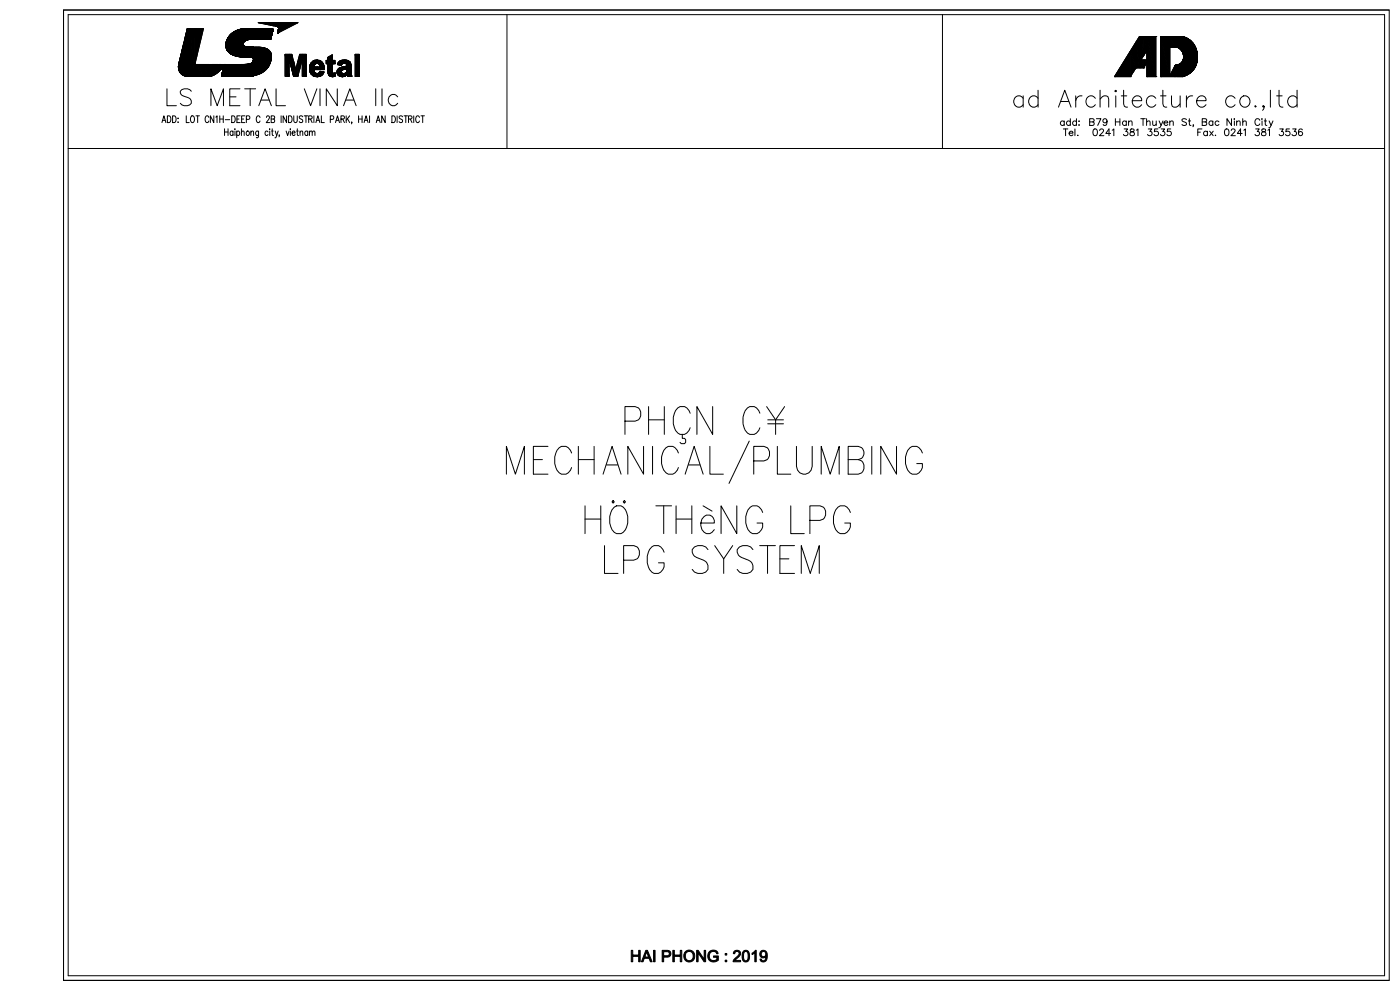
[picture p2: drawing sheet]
<svg xmlns="http://www.w3.org/2000/svg" width="420mm" height="297mm" viewBox="0 0 420 297" stroke-linecap="round" stroke-linejoin="round" font-family="sans-serif">
<g fill="none" stroke="#000" stroke-width=".3">
<path d="M19 3h397.6v290.8h-397.6zM20.4 4.4h394.8v288h-394.8zM56.2 8.7l4.8-.1-2.6 10.7h15l1.3-.1 .7-.3 .6-.8-.3-.8-3.8-.3-1.8-.4-1.5-.9-.8-1.4 .1-1.9 1.1-1.9 1.7-1.3 2.3-.6 8.8 .1v.5l-.6 2.6-6.7 .1-1.2 .5-.4 .7 .2 .6 .8 .3 4.3 .2 1.8 .5 1.1 1 .2 1.6a6.4 6.4 0 0 1-6.9 5.6h-7.7l-.2-.5 .7-3-1.8 2.2-2.2 1.2-7 .1-1.6-.6-.9-1.1-.2-1.6zM77.4 6.8h11.9l-6.1 3.1 .4-1.5-.3-.4zM86.7 17.7v5.2h-1.2v-6.6h2l1.2 4.5 1.2-4.5h2v6.6h-1.3v-5.2l-1.3 5.2h-1.3l-1.3-5.2 1.3 5.2M93.4 18.7a2.28 2.28 0 0 1 2.8-.4 2.28 2.28 0 0 1 1.1 2.6h-3.2l.1 .6 .7 .5 .7-.1 .3-.5 1.3 .2a2.34 2.34 0 0 1-3 1.2 2.34 2.34 0 0 1-1.3-3zM94.4 19.3l.8-.3 .5 .2 .3 .9h-1.9zM98.4 17.2l1.2-.8v1.7h.9v1h-.9v1.9l.2 .9 .7-.1 .1 1a1.44 1.44 0 0 1-1.7 0 1.44 1.44 0 0 1-.5-1.6v-2.1h-.6v-1h.6zM101.8 18.3l1.2-.3a1.71 1.71 0 0 1 2.2 1.8l.1 2.2 .2 .9h-1.2l-.2-.5a1.63 1.63 0 0 1-2.1 .5 1.63 1.63 0 0 1-.8-2l.6-.5 2.2-.8a.94 .94 0 0 0-1.4-.5l-.3 .5-1.1-.2zM106.5 16.3h1.3v6.6h-1.3zM152 4.4v40.1M282.6 4.4v40.1"/>
<path d="M341.7 11h.1M341.7 11h4.9M341.7 11l-7.5 12M342.1 18h.1M342.1 18h1.8M343.8 15.3h.1M343.8 15.3l-1.7 2.7M343.8 18.9l-.8 1.4M343.9 18.9h.1M343.9 18h.1M343.9 15.3h.1M343.9 15.3v2.7"/>
<path d="M343.9 18.9v4.1M346.6 11h.1M346.6 11v12M348 11h.1M348 11h6.7M348 11v12M350.8 14.2h.1M350.8 14.2v8.5M350.8 14.2h2.3M352.3 19.7h.1M352.3 19.7l-1.5 3M353.1 14.2h.1"/>
<path d="M353.1 14.2a2.71 2.71 0 0 1 1.9 2.8 2.71 2.71 0 0 1-2.3 2.4l-.4 .3M354.7 11a6.3 6.3 0 0 1 4.4 6 6.3 6.3 0 0 1-4.5 6M354.7 11h.1M416.6 3h-397.6v290.8M48.6 36.7l.5-2 .6 2M48.8 36.1h.7M50.1 26.6v5.1h2.8M50.2 34.7a1.01 1.01 0 0 1 1.1 1 1.01 1.01 0 0 1-1.1 1zM51.8 34.7a1.09 1.09 0 0 1 1 .7 1.09 1.09 0 0 1-.3 1.2l-.7 .1zM53.4 35.4v.2zM53.4 36.5v.2zM55.8 34.7v2h.9"/>
<path d="M57.4 27.3a2.14 2.14 0 0 0-3.3 0 1.29 1.29 0 0 0 .9 1.5l1.4 .5a1.24 1.24 0 0 1 .9 .9 1.24 1.24 0 0 1-.4 1.2 2.23 2.23 0 0 1-2.8-.4M57.4 34.8l.2-.1a1.05 1.05 0 0 1 .7 1 1.05 1.05 0 0 1-.7 1 1.38 1.38 0 0 1-.2-1.9zM58.8 34.7h1M59.3 34.7v2M62.6 35.2a.58 .58 0 0 0-.7-.5 .58 .58 0 0 0-.4 .8v.5a.58 .58 0 0 0 .4 .7 .58 .58 0 0 0 .7-.4M63.2 31.7v-5.1l1.9 5.1 1.9-5.1v5.1M64.1 34.7v2l-1-2v2M64.7 35.1l.4-.4v2M65.9 34.7v2M65.9 35.7h1M66.9 34.7v2M67.3 39.6h1.1"/>
<path d="M67.3 38.6v2M67.5 35.9h1.4M68.4 38.6v2M68.9 29h1.9M69.5 34.7a1.09 1.09 0 0 1 1.1 .7 1.09 1.09 0 0 1-.4 1.2l-.7 .1zM69.9 39.6l-.2-.2a.6 .6 0 0 0-.7 .5 .6 .6 0 0 0 .7 .6l.2-.2M69.9 39.3v1.3M70.5 38.6v.2zM70.5 39.3v1.3M71 39.6l.1-.2a.6 .6 0 0 1 .8 .5 .6 .6 0 0 1-.8 .6l-.1-.2M71 39.3v2M71 35.7h.6"/>
<path d="M72 26.6h-3.1v5.1h3.1M72 34.7h-1v2h1M72.4 39.7l.4-.4 .3 .1 .1 1.2M72.4 38.6v2M72.5 35.7h.6M73.4 26.6h3.3M73.4 34.7h-.9v2h.9M73.9 35.8l.9-.1v-.9l-.9-.1v2M75 26.6v5.1M75.2 39.7l.4-.4 .4 .1v1.2M75.2 39.3v1.3M77.5 39.3v1.8l-.3 .2-.3-.1"/>
<path d="M77.5 39.6l-.1-.2a.6 .6 0 0 0-.8 .5 .6 .6 0 0 0 .8 .6l.1-.2M77.6 31.7l1.9-5.1 1.9 5.1M78 35.2a.58 .58 0 0 0-.8-.5 .58 .58 0 0 0-.4 .8v.5a.58 .58 0 0 0 .4 .7 .58 .58 0 0 0 .8-.4M78.3 30h2.4M79.9 35.2l.3-.5 .4 .1 .2 .3-.2 .7-.8 .9h1.1M80.4 39.6l-.2-.2a.6 .6 0 0 0-.7 .5 .6 .6 0 0 0 .7 .6l.2-.2M80.9 38.6v.2zM80.9 39.3v1.3M81.3 35.7l1 .2 .1 .5-.4 .3h-.7v-2l1 .2v.6l-.3 .2M81.4 39.3h.5M81.6 38.6v1.6l.4 .4M82.5 39.3l.5 1.3"/>
<path d="M82.8 26.6v5.1h2.8M83.4 39.3l-.7 1.9-.3 .1M84.3 34.7v2M85.8 39.3l.4 1.3 .5-1.3M85.9 34.7v2l-1-2v2M86.5 34.7a1.09 1.09 0 0 1 1.1 .7 1.09 1.09 0 0 1-.3 1.2l-.8 .1zM87.1 38.6v.2zM87.1 39.3v1.3M87.6 39.8h.9l-.2-.4a.6 .6 0 0 0-.7 .5 .6 .6 0 0 0 .7 .6l.2-.2M88.1 34.7v1.5l.4 .5 .6-.3v-1.7M88.9 39.3h.6M89.2 38.6v1.6l.3 .4"/>
<path d="M90 39.7l.3-.4 .4 .1 .1 1.2M90 39.3v1.3M90.8 35l-.4-.3-.7 .3 .2 .5 .7 .4a.55 .55 0 0 1-.1 .8 .55 .55 0 0 1-.8-.3M91.2 34.7h1.1M91.3 26.6l1.8 5.1 1.9-5.1M91.7 34.7v2M92.3 39.6l-.2-.2a.6 .6 0 0 0-.7 .5 .6 .6 0 0 0 .7 .6l.2-.2M92.3 39.3v1.3M92.6 35.7l.9-.1v-.8l-.9-.1v2M92.8 39.7l.4-.4 .3 .1 .1 1.2M92.8 39.3v1.3M93.1 35.7l.5 1"/>
<path d="M93.6 39.7l.4-.4 .4 .1v1.2M94.1 34.7v2M94.7 36.7l.6-2 .6 2M94.9 36.1h.8M96 26.6v5.1M96.4 34.7v2h.9M99 35.8l.9-.1v-.9l-.9-.1v2M100.6 36.7l.6-2 .6 2M100.8 36.1h.8M101.1 26.6v5.1l-3.3-5.1v5.1M102.2 35.7l.9-.1v-.8l-.9-.1v2M102.5 21l1.5-.4v.9l-.4 .4-.6 .2-.5-.2-.2-.4z"/>
<path d="M102.8 35.7l.5 1M103 31.7l1.9-5.1 1.9 5.1M103.7 30h2.4M103.8 34.7v2M104.2 35.6l.6 1.1M104.8 34.7l-1 1.4M105.3 22.2l.2 .7h-1.2l-.2-.5M105.5 36.6l-.1 .5M107.5 35.7h1.1M107.5 34.7v2M108.6 34.7v2M109.2 36.7l.6-2 .6 2"/>
<path d="M109.4 36.1h.7M110.8 34.7v2M112.7 26.6v5.1M112.8 36.7l.6-2 .6 2M113 36.1h.8M114.6 26.6v5.1M115.5 34.7v2l-1-2v2M117.5 34.7a1.01 1.01 0 0 1 1.1 1 1.01 1.01 0 0 1-1.1 1zM119.1 34.7v2M119.3 29a1.66 1.66 0 0 0-2.9 .5 1.66 1.66 0 0 0 1.9 2.2l1-.7M120.7 35l-.4-.3-.6 .3 .1 .5 .8 .4a.54 .54 0 0 1-.1 .8 .54 .54 0 0 1-.8-.3M121.2 34.7h1"/>
<path d="M121.7 34.7v2M122.5 35.7l.9-.1v-.8l-.9-.1v2M123 35.7l.5 1M124.1 34.7v2M125.8 35.2a.58 .58 0 0 0-.7-.5 .58 .58 0 0 0-.4 .8v.5a.58 .58 0 0 0 .4 .7 .58 .58 0 0 0 .7-.4M126.2 34.7h1.1M126.7 34.7v2M306.8 29.5a1.66 1.66 0 0 0-2.8 .4 1.66 1.66 0 0 0 1.9 2.2l.9-.7M306.8 28.7v3.4M311.3 29.5a1.66 1.66 0 0 0-2.9 .4 1.66 1.66 0 0 0 1.9 2.2l1-.7M311.3 27v5.1M317.4 32.1l1.9-5.1 1.9 5.1"/>
<path d="M318.1 30.4h2.4M318.9 38.6h1.3M319.1 36.5a.65 .65 0 0 0-.9-.1 .65 .65 0 0 0 0 1 .65 .65 0 0 0 .9-.1M319.1 36.2v1.4M319.5 38.6v2.1M320.6 39.9h1.1a.65 .65 0 0 0-.7-.5 .65 .65 0 0 0-.5 .6 .65 .65 0 0 0 .6 .7l.6-.3M321 36.5a.65 .65 0 0 0-1-.1 .65 .65 0 0 0 0 1 .65 .65 0 0 0 1-.1M321 35.6v2M322.3 38.6v2.1M322.6 28.7v3.4M322.8 36.5a.65 .65 0 0 0-1-.1 .65 .65 0 0 0 0 1 .65 .65 0 0 0 1-.1M322.8 35.6v2"/>
<path d="M323.5 37.5h.2zM323.6 36.2v.2zM324.5 28.7a1.6 1.6 0 0 0-1.9 1.5M326.7 36.5l1.3 .2 .1 .5-.5 .4h-.9v-2l1.3 .2 .1 .3-.5 .4M328 38.7a.65 .65 0 0 1 1 .3l.1 .5a.87 .87 0 0 1-.8 1.2 1.29 1.29 0 0 1-.3-2zM328.5 29.5a1.66 1.66 0 0 0-2.9 .4 1.66 1.66 0 0 0 1.9 2.2l1-.7M328.8 35.6h1.3l-.9 2M329.8 39.1l.3-.5h.4l.4 .4-.3 .7-.9 1h1.3M329.9 29.7l1.1-1 1.2 .3 .3 .7v2.4M329.9 27v5.1M332 36.2a.63 .63 0 0 1-.9 .6 .63 .63 0 0 1-.3-1 .63 .63 0 0 1 1.1 .1l.1 .3a.96 .96 0 0 1-.8 1.4l-.4-.3M333 40h-1.4l.9-1.4v2.1"/>
<path d="M333.5 39l.5-.4v2.1M334.2 23h.1M334.2 23h4.7M334.5 35.6v2M334.5 36.5h1.3M334.6 27l.2 .3-.2 .2-.3-.2zM334.6 28.7v3.4M335.8 35.6v2M336.2 28.7h1.7M336.9 27v4.1l.3 .8 .9 .2M337.1 38.6h1l-.5 .8a.67 .67 0 0 1 .5 1.1 .67 .67 0 0 1-1.2-.2M337.7 36.5a.65 .65 0 0 0-.9-.1 .65 .65 0 0 0 0 1 .65 .65 0 0 0 .9-.1"/>
<path d="M337.7 36.2v1.4M338.4 36.6l.5-.4 .5 .1 .1 1.3M338.4 36.2v1.4M338.9 23h.1M339 38.7v.6l.9 .3 .3 .4a.68 .68 0 0 1-.7 .7 .68 .68 0 0 1-.7-.7l.3-.4 1-.5-.1-.4zM339.5 30.2h2.8a1.42 1.42 0 0 0-1.4-1.6 1.42 1.42 0 0 0-1.4 1.6 1.56 1.56 0 0 0 .9 1.8 1.56 1.56 0 0 0 1.9-.6M340.6 20.3h.1M340.6 20.3h2.4M340.6 20.3l-1.7 2.7M340.7 39l.5-.4v2.1M342.1 35.6h1.3M342.8 35.6v2"/>
<path d="M343 20.3h.1M343.8 36.6l.5-.4 .5 .1 .1 1.3M343.8 35.6v2M343.9 23h.1M343.9 23h2.7M344.3 38.6h1.1l-.6 .8a.67 .67 0 0 1 .5 1.1 .67 .67 0 0 1-1.2-.2M345.6 36.2l.1 1.3 .5 .1 .5-.4M346.6 23h.1M346.6 29.5a1.66 1.66 0 0 0-2.9 .4 1.66 1.66 0 0 0 1.9 2.2l1-.7M346.7 36.2v1.4M347.2 38.6h-1l-.1 .9a.72 .72 0 0 1 1.1 0 .72 .72 0 0 1-.1 1.1 .72 .72 0 0 1-1-.3M347.6 36.2l.6 1.4"/>
<path d="M348 28.7h1.6M348 23h.1M348 23h6.6M348.2 38.6h1l-.5 .8a.67 .67 0 0 1 .5 1.1 .67 .67 0 0 1-1.2-.2M348.7 27v4.1l.2 .8 1 .2M348.7 36.2l-.8 2-.4 .1M349 36.8h1.2a.65 .65 0 0 0-.7-.5 .65 .65 0 0 0-.6 .7 .65 .65 0 0 0 .6 .6l.7-.3M350.8 36.6l.4-.4 .5 .1 .1 1.3M350.8 22.7h.1M350.8 36.2v1.4M351.1 38.6h-1l-.1 .9a.71 .71 0 0 1 1.1 0 .71 .71 0 0 1-.1 1.1 .71 .71 0 0 1-1.1-.3M351.3 28.7v2.4l.2 .8 1.2 .2 1.2-1"/>
<path d="M353.9 28.7v3.4M354.6 23h.1M355.8 28.7v3.4M355.8 35.9l-.5-.3-.9 .3 .2 .4 1.1 .5 .1 .5-.5 .3-.9-.3M356.4 36.2h.6M356.6 35.6v1.6l.1 .3 .4 .1M357.6 28.7a1.59 1.59 0 0 0-1.8 1.5M357.9 37.5h-.2h.2l-.2 .5M358.8 30.2h2.8a1.42 1.42 0 0 0-1.4-1.6 1.42 1.42 0 0 0-1.4 1.6 1.56 1.56 0 0 0 .9 1.8 1.56 1.56 0 0 0 1.9-.6M359.2 39.6h.7M360.4 38.6h-1.2v2.1M360.5 36.5l1.3 .2v.5l-.4 .4h-.9v-2l1.3 .2v.3l-.4 .4"/>
<path d="M362.1 39.6a.65 .65 0 0 0-1-.1 .65 .65 0 0 0 0 1 .65 .65 0 0 0 1-.1M362.1 39.3v1.4M362.7 39.3l1.1 1.4M363.7 36.5a.65 .65 0 0 0-1-.1 .65 .65 0 0 0 0 1 .65 .65 0 0 0 1-.1M363.7 36.2v1.4M363.8 39.3l-1.1 1.4M365.5 36.5a.65 .65 0 0 0-.9-.1 .65 .65 0 0 0 0 1 .65 .65 0 0 0 .9-.1M367.5 38.7a.66 .66 0 0 1 .9 .3l.1 .5a.87 .87 0 0 1-.8 1.2 1.29 1.29 0 0 1-.2-2zM369.2 39.1l.4-.5h.4l.4 .4-.3 .7-1 1h1.4M369.3 35.6v2l-1.4-2v2M370 35.7h.2zM370.1 36.2v1.4"/>
<path d="M370.3 29.5a1.66 1.66 0 0 0-2.8 .4 1.66 1.66 0 0 0 1.9 2.2l.9-.7M370.8 36.6l.5-.4 .5 .1 .1 1.3M370.8 36.2v1.4M372.5 40h-1.5l1-1.4v2.1M372.6 36.6l.5-.4 .5 .1 .1 1.3M372.6 35.6v2M373 39l.4-.4v2.1M376.5 31.6l-.3 .3 .3 .2 .2-.2M376.5 38.6h1.1l-.6 .8a.67 .67 0 0 1 .5 1.1 .67 .67 0 0 1-1.2-.2M377.8 36.1a.74 .74 0 0 0-.9-.5 .74 .74 0 0 0-.6 .7v.5a.74 .74 0 0 0 .6 .8 .74 .74 0 0 0 .9-.5M378.3 35.7h.2zM378.4 36.2v1.4"/>
<path d="M378.5 38.7v.6l.8 .3 .3 .4a.68 .68 0 0 1-.7 .7 .68 .68 0 0 1-.6-.7l.3-.4 .9-.5-.1-.4zM379.1 31.9l-.3 .2-.2-.2 .2-.3a.94 .94 0 0 1-.2 1.5M379.1 36.2h.7M379.4 35.6v1.6l.1 .3 .4 .1M380.2 39l.5-.4v2.1M380.6 36.2l.5 1.4M380.9 27v5.1M381.7 36.2l-.9 2-.3 .1M382.8 28.7h1.7M383.5 27v4.1l.3 .8 .9 .2M383.8 38.6h1l-.6 .8a.67 .67 0 0 1 .5 1.1 .67 .67 0 0 1-1.1-.2M386.7 38.6h-1l-.1 .9a.72 .72 0 0 1 1.1 0 .72 .72 0 0 1-.2 1.1 .72 .72 0 0 1-1-.3"/>
<path d="M387.6 38.6h1.1l-.6 .8a.67 .67 0 0 1 .5 1.1 .67 .67 0 0 1-1.2-.2M388.9 29.5a1.66 1.66 0 0 0-2.8 .4 1.66 1.66 0 0 0 1.9 2.2l.9-.7M388.9 27v5.1M390.5 38.9l-.1-.2a.65 .65 0 0 0-1 .3v1.4a.63 .63 0 0 0 1.1 0 .63 .63 0 0 0-.3-.9 .63 .63 0 0 0-.8 .5M20.4 44.5h394.8M83.8 40.5l-.2 .5M323.2 40.5l.1 .1M364.5 40.5l.1 .1M159.9 137.7h2.7M164.3 133.8h-4.4v8.3h4.4M171.4 135.8a2.38 2.38 0 0 0-2.4-2.1 2.38 2.38 0 0 0-2.3 2.1 5.1 5.1 0 0 0 1.7 6.3 2.5 2.5 0 0 0 3-2M173.4 137.7h4.7"/>
<path d="M173.4 133.8v8.3M178.1 133.8v8.3M181.9 139.3h3.3M187.4 126.2h3a2.23 2.23 0 0 0 1.8-2.2 2.23 2.23 0 0 0-1.8-2.2h-3v8.4M193 133.8v8.3l-4.7-8.3v8.3M194.5 121.8v8.4M194.5 125.8h4.7M195.7 133.8v8.3M199.2 121.8v8.4M203.4 135.8a2.38 2.38 0 0 0-2.3-2.1 2.38 2.38 0 0 0-2.4 2.1 5.1 5.1 0 0 0 1.7 6.3 2.5 2.5 0 0 0 3-2M204.6 130.2v1.2h.7l.3 .4v.8l-.3 .4h-1l-.4-.4M206.5 139.3h3.3"/>
<path d="M207 123.8a2.38 2.38 0 0 0-2.4-2 2.38 2.38 0 0 0-2.4 2 5.1 5.1 0 0 0 1.7 6.4 2.5 2.5 0 0 0 3.1-2M212.9 133.8v8.3h4M213.7 121.8v8.4l-4.7-8.4v8.4M224.7 132.2l-6.1 12.7M226 138.1h3.1a2.23 2.23 0 0 0 1.7-2.1 2.23 2.23 0 0 0-1.7-2.2h-3.1v8.3M227.9 123.8a2.38 2.38 0 0 0-2.4-2 2.38 2.38 0 0 0-2.4 2 5.1 5.1 0 0 0 1.7 6.4 2.5 2.5 0 0 0 3.1-2M229.9 121.8l2.7 4v4.4M230.2 125.8h4.7M230.2 127h4.7M233.1 133.8v8.3h4M235.3 121.8l-2.7 4M238.8 133.8v5.9a2.36 2.36 0 0 0 2.4 2.4 2.36 2.36 0 0 0 2.3-2.4v-5.9"/>
<path d="M254.3 137.7h3.1a2.23 2.23 0 0 1 1.7 2.2 2.23 2.23 0 0 1-1.7 2.2h-3.1v-8.3h3.1a2 2 0 0 1 1.7 2 2 2 0 0 1-1.7 1.9M261.4 133.8v8.3M268.8 133.8v8.3l-4.7-8.3v8.3M276.6 135.8a2.38 2.38 0 0 0-2.4-2.1 2.38 2.38 0 0 0-2.3 2.1 5.1 5.1 0 0 0 1.7 6.3 2.56 2.56 0 0 0 3-3.2h-1.7M151.8 142.1v-8.3l2.7 8.3 2.7-8.3v8.3M175.4 151.6v8.3M175.4 155.6h4.7M180.1 151.6v8.3M180.8 142.1l2.7-8.3 2.7 8.3M183.9 150l.3 .4-.3 .4-.4-.4zM184.2 152l.7-.4a2.51 2.51 0 0 1 3 2 5.1 5.1 0 0 1-1.7 6.3 2.5 2.5 0 0 1-3-2 5.7 5.7 0 0 1 1-5.9zM187.2 150l.4 .4-.4 .4-.3-.4z"/>
<path d="M196.7 151.6h4.7M199 151.6v8.3M202.7 155.6h4.8M202.7 151.6v8.3M205.5 142.1l2.6-8.3 2.7 8.3M207.5 151.6v8.3M210.1 156.7h4.1a1.95 1.95 0 0 0-1.3-2.3 1.95 1.95 0 0 0-2.4 1.2 2.78 2.78 0 0 0-.2 2.9 2.78 2.78 0 0 0 2.5 1.4l1.4-1.2M210.8 151.6l2.7 1.6M220.9 151.6v8.3l-4.7-8.3v8.3M228.7 153.6a2.38 2.38 0 0 0-2.4-2.1 2.38 2.38 0 0 0-2.3 2.1 5.1 5.1 0 0 0 1.7 6.3 2.56 2.56 0 0 0 3-3.2h-1.7M237.1 151.6v8.3h4.1M242.9 156h3a2.23 2.23 0 0 0 1.7-2.2 2.23 2.23 0 0 0-1.7-2.2h-3v8.3"/>
<path d="M246.2 142.1v-8.3l2.7 8.3 2.7-8.3v8.3M255 153.6a2.38 2.38 0 0 0-2.4-2.1 2.38 2.38 0 0 0-2.3 2.1 5.1 5.1 0 0 0 1.7 6.3 2.56 2.56 0 0 0 3-3.2h-1.7M181.3 163.5v8.3h4M187 167.9h3a2.23 2.23 0 0 0 1.8-2.2 2.23 2.23 0 0 0-1.8-2.2h-3v8.3M199.1 165.5a2.38 2.38 0 0 0-2.3-2.1 2.38 2.38 0 0 0-2.4 2.1 5.1 5.1 0 0 0 1.7 6.3 2.57 2.57 0 0 0 3-3.1h-1.6M212.3 164.7a2.83 2.83 0 0 0-4.7 0 2.14 2.14 0 0 0 1.3 2.4l2 .8a2.06 2.06 0 0 1 1.4 2.1 2.06 2.06 0 0 1-1.7 1.8h-1.3l-1.1-.4-.6-.8M214.3 163.5l2.7 4 2.7-4M217 167.5v4.3M225.8 164.7a2.83 2.83 0 0 0-4.7 0 2.13 2.13 0 0 0 1.3 2.4l2 .8a2.06 2.06 0 0 1 1.4 2.1 2.06 2.06 0 0 1-1.7 1.8h-1.4l-1-.4-.6-.8M227.8 163.5h4.7M230.2 163.5v8.3M233.9 167.5h2.7"/>
<path d="M238.2 163.5h-4.3v8.3h4.3M240.3 171.8v-8.3l2.7 8.3 2.7-8.3v8.3M19 293.8h397.6"/>
<circle cx="74.3" cy="39.9" r=".61"/>
<circle cx="373.3" cy="30.3" r="1.66"/>
</g>
<g fill="#000" stroke="#000" stroke-width=".3">
<path d="M189.3 284.8h.4v1.4h1.8v-1.4h.5v3.4h-.5v-1.6h-1.8v1.6h-.4z" fill-rule="evenodd"/>
<path d="M193.7 284.8h.4l1.4 3.4h-.5l-.4-1h-1.4l-.4 1h-.5zM193.9 285.2l-.6 1.6h1.2z" fill-rule="evenodd"/>
<path d="M196 284.8h.4v3.4h-.4z" fill-rule="evenodd"/>
<path d="M198.6 284.8h1.2a1.06 1.06 0 0 1 1.3 .6 1.06 1.06 0 0 1-.4 1.3l-1.7 .1v1.4h-.4zM199 285.2v1.2h.9a.64 .64 0 0 0 .8-.6 .64 .64 0 0 0-.8-.6z" fill-rule="evenodd"/>
<path d="M201.8 284.8h.4v1.4h1.8v-1.4h.4v3.4h-.4v-1.6h-1.8v1.6h-.4z" fill-rule="evenodd"/>
<path d="M205.7 285a1.73 1.73 0 0 1 2.5 .5 1.73 1.73 0 0 1-.7 2.4 1.73 1.73 0 0 1-2.4-.7l-.1-.6a1.64 1.64 0 0 1 .7-1.6zM205.7 285.6a1.36 1.36 0 0 0 0 1.8 1.36 1.36 0 0 0 1.7 .3 1.39 1.39 0 0 0 .4-1.8 1.39 1.39 0 0 0-1.8-.6z" fill-rule="evenodd"/>
<path d="M208.9 284.8h.5l1.8 2.7v-2.7h.4v3.4h-.5l-1.8-2.7v2.7h-.4z" fill-rule="evenodd"/>
<path d="M212.8 285.1a1.56 1.56 0 0 1 2.5 .7l-.4 .1a1.25 1.25 0 0 0-1.7-.6 1.25 1.25 0 0 0-.4 1.8 1.37 1.37 0 0 0 2.2 .4v-.6h-1.1v-.4h1.5v1.2a1.86 1.86 0 0 1-2.7 .1 1.86 1.86 0 0 1 .1-2.7z" fill-rule="evenodd"/>
<path d="M217.5 285.7h.4v.5h-.4z" fill-rule="evenodd"/>
<path d="M217.5 287.7h.4v.5h-.4z" fill-rule="evenodd"/>
<path d="M220.1 285.2a1.14 1.14 0 0 1 1.8 0 1.14 1.14 0 0 1-.6 1.8l-.9 .8h1.7v.4h-2.3l.7-1.1a1.57 1.57 0 0 0 1.1-1.7 .68 .68 0 0 0-.8-.2 .68 .68 0 0 0-.5 .6h-.4z" fill-rule="evenodd"/>
<path d="M222.9 285.1a1.15 1.15 0 0 1 1.4-.1 1.15 1.15 0 0 1 .5 1.3 1.46 1.46 0 0 1-1.4 2 2.28 2.28 0 0 1-.7-2.9zM223.3 285.3a2.38 2.38 0 0 0 .2 2.6h.3a2.08 2.08 0 0 0 0-2.8z" fill-rule="evenodd"/>
<path d="M225.5 285.6l1-.8h.3v3.4h-.5v-2.7l-.8 .6z" fill-rule="evenodd"/>
<path d="M228.3 284.9a1.35 1.35 0 0 1 1.5 .3 1.35 1.35 0 0 1 .3 1.6 1.14 1.14 0 0 1-.8 1.4 1.14 1.14 0 0 1-1.4-.8h.4a.74 .74 0 0 0 1 .4 .74 .74 0 0 0 .4-1v-.2a1.1 1.1 0 0 1-1.8 0 1.1 1.1 0 0 1 .4-1.7zM228.1 285.9a.75 .75 0 0 0 1.5 0 .75 .75 0 0 0-1.5 0z" fill-rule="evenodd"/>
</g>
<g fill="#000" stroke="#000" stroke-width=".3">
<path d="M58.4 8.6l.5 8.6-.5 2.1zM58.4 8.6h.5v8.6zM58.9 8.6h2.1l-2.1 8.6zM66.8 19.3l.1 .7zM66.9 19.3v.7zM66.9 19.3v.6zM66.9 19.3l.1 .5zM67 19.3v.5zM67 19.3l.1 .4zM67.1 19.3v.4zM67.1 19.3v.2zM67.2 19.3v.2z"/>
<path d="M67.7 13.4v.2zM67.7 13.4v.3zM67.7 13.3v.4zM67.7 13.3l.1 .4zM67.8 13.3v.4zM67.8 13.3v.5zM67.8 13.2v.6zM67.8 13.2v.7zM67.8 13.1v.8zM67.8 13.1v.9zM67.8 13v1zM67.8 13v1.1z"/>
<path d="M67.8 12.9v1.2zM67.8 12.8v1.3zM67.8 12.8v1.4zM67.8 12.7v1.5zM67.8 12.7v1.6zM67.8 12.7l.1 1.7zM67.9 12.6v1.8zM67.9 12.5v1.9zM67.9 12.5v2zM67.9 12.4v2.1zM67.9 12.4v2.2zM67.9 12.3v2.3z"/>
<path d="M67.9 12.3v2.4zM67.9 12.3l.1 2.4zM68 12.3v2.4zM68 12.2v2.5zM68 12.2v2.6zM68 12.1v2.7zM68 12.1v2.8zM68 12v2.9zM68 12l.1 2.9zM68.1 12v2.9zM68.1 12v3zM68.1 11.9v3.1z"/>
<path d="M68.1 11.8v3.2zM68.1 11.8v3.3zM68.1 11.8l.1 3.3zM68.2 11.7v3.4zM68.2 11.7v3.5zM68.2 11.6v3.6zM68.2 11.6l.1 3.6zM68.3 11.6v3.6zM68.3 11.6v3.7zM68.3 11.5v3.8zM68.3 11.4v3.9zM68.3 11.4l.1 4z"/>
<path d="M68.4 11.4v4zM68.4 11.3v4.1zM68.4 11.3v4.2zM68.4 11.3l.1 4.2zM68.5 11.2v4.3zM68.5 11.2v4.4zM68.5 11.1v4.5zM68.5 11.1l.1 4.5zM68.6 11.1v4.5zM68.6 11v4.6zM68.6 11v4.7zM68.6 10.9v4.8z"/>
<path d="M68.6 10.9l.1 4.8zM68.7 10.9v4.8zM68.7 10.9v4.9zM68.7 10.8v5zM68.7 10.8l.1 5zM68.8 10.8v5zM68.8 10.7v5.1zM68.8 10.7v5.2zM68.8 10.7l.1 5.2zM68.9 10.7v5.2zM68.9 10.6v5.3zM68.9 10.6l.1 5.4z"/>
<path d="M69 10.6v5.4zM69 10.5v5.5zM69 10.5l.1 5.6zM69.1 10.4v5.7zM69.1 10.4l.1 5.7zM69.2 10.3v5.9zM69.2 10.3l.1 5.9zM69.3 10.2v6zM69.3 10.2l.1 6.1zM69.4 10.1v6.2zM69.4 10.1l.1 6.2zM69.5 10v6.3z"/>
<path d="M69.5 10l.1 6.4zM69.6 10v6.4zM69.6 9.9l.1 6.5zM69.7 9.9v6.5zM69.7 9.9l.1 6.6zM69.8 9.8v6.7zM69.8 9.8l.1 6.7zM69.9 9.7v6.8zM69.9 9.7l.1 6.8zM70 9.7v6.8zM70 9.7l.1 6.9zM70.1 9.6v7z"/>
<path d="M70.1 9.6l.1 7zM70.2 9.5v7.1zM70.2 9.5l.1 7.2zM70.3 9.5v7.2zM70.3 9.4l.1 7.3zM70.4 9.4v7.3zM70.4 9.4l.1 7.3zM70.5 9.4l.1 7.3zM70.6 9.3v7.5zM70.6 9.3l.1 7.5zM70.7 9.3v7.5zM70.7 9.2l.1 7.6z"/>
<path d="M70.8 9.2v7.6zM70.8 9.2l.1 7.6zM70.9 9.1l.1 7.7zM71 9.1l.1 7.8zM71.1 9.1v7.8zM71.1 9.1l.1 7.8zM71.2 9v7.9zM71.2 9l.1 7.9zM71.3 9v7.9zM71.3 9l.1 7.9zM71.4 9v7.9zM71.4 9l.1 8z"/>
<path d="M71.5 8.9v8.1zM71.5 8.9l.1 8.1zM71.6 8.9l.1 8.1zM71.7 8.9v8.1zM71.7 8.9l.1 8.1zM71.8 8.8v8.2zM71.8 8.8l.1 8.2zM71.9 8.8v8.2zM71.9 8.8l.1 8.2zM72 8.8v8.2zM72 8.8l.1 8.2zM72.1 8.8l.1 8.3z"/>
<path d="M72.2 8.7v8.4zM72.2 8.7l.1 8.4zM72.3 8.7l.1 8.4zM72.4 8.7v8.4zM72.4 8.7l.1 8.4zM72.5 8.7v8.4zM72.5 8.7l.1 8.4zM72.6 8.7v8.4zM72.6 8.7l.1 8.4zM72.7 8.7v8.4zM72.7 8.7l.1 8.4zM72.8 8.6l.1 8.5z"/>
<path d="M72.9 8.6v8.5zM72.9 13.1v4zM72.9 8.6v4.5zM72.9 13.2v3.9zM72.9 8.6v4.4zM72.9 13.3v3.8zM72.9 8.6v4.3zM72.9 13.4v3.7zM72.9 13.4l.1 3.7zM72.9 8.6l.1 4.2zM73 13.4v3.7zM73 8.6v4.2z"/>
<path d="M73 13.5v3.6zM73 8.6v4.1zM73 13.6l.1 3.5zM73 8.6l.1 4.1zM73.1 13.6v3.5zM73.1 8.6v4.1zM73.1 8.6v4zM73.1 13.7v3.4zM73.1 13.7l.1 3.4zM73.1 8.6l.1 3.9zM73.2 13.7v3.4zM73.2 8.6v3.9z"/>
<path d="M73.2 13.8v3.3zM73.2 13.8l.1 3.3zM73.2 8.6l.1 3.8zM73.3 13.8v3.3zM73.3 8.6v3.8zM73.3 8.6v3.7zM73.3 13.8l.1 3.3zM73.3 8.6l.1 3.7zM73.4 13.9v3.2zM73.4 8.6v3.7zM73.4 13.9l.1 3.2zM73.4 8.6l.1 3.7z"/>
<path d="M73.5 13.9v3.2zM73.5 8.6v3.7zM73.5 8.6v3.6zM73.5 13.9l.1 3.2zM73.5 8.6l.1 3.6zM73.6 13.9v3.2zM73.6 8.6v3.6zM73.6 14v3.1zM73.6 14l.1 3.1zM73.6 8.6l.1 3.5zM73.7 14v3.1zM73.7 8.6v3.5z"/>
<path d="M73.7 14l.1 3.1zM73.7 8.6l.1 3.5zM73.8 14v3.1zM73.8 8.6v3.5zM73.8 14l.1 3.1zM73.8 8.6l.1 3.5zM73.9 14v3.1zM73.9 8.6v3.5zM73.9 8.6v3.4zM73.9 14.1v3zM73.9 14.1l.1 3zM73.9 8.6l.1 3.4z"/>
<path d="M74 14.1v3zM74 8.6v3.4zM74 14.1l.1 3zM74 8.6l.1 3.4zM74.1 14.1v3zM74.1 8.6v3.4zM74.1 14.1l.1 3zM74.1 8.6l.1 3.3zM74.2 14.1v3zM74.2 8.6v3.3zM74.2 14.1l.1 3zM74.2 8.6l.1 3.3z"/>
<path d="M74.3 14.1v3zM74.3 8.6v3.3zM74.3 14.1l.1 3zM74.3 8.6l.1 3.3zM74.4 14.1v3zM74.4 8.6v3.3zM74.4 14.1l.1 3zM74.4 8.6l.1 3.3zM74.5 14.1v3zM74.5 8.6v3.3zM74.5 14.1l.1 3zM74.5 8.6l.1 3.3z"/>
<path d="M74.6 14.1v3zM74.6 8.6v3.3zM74.6 8.6v3.2zM74.6 14.1l.1 3zM74.6 8.6l.1 3.2zM74.7 14.1v3zM74.7 8.6v3.2zM74.7 14.1l.1 3zM74.7 8.6l.1 3.2zM74.8 14.1v3zM74.8 8.6v3.2zM74.8 14.1l.1 3z"/>
<path d="M74.8 8.6l.1 3.2zM74.9 14.1v3zM74.9 8.6v3.2zM74.9 14.1l.1 3zM74.9 8.6l.1 3.2zM75 14.1v3zM75 8.6v3.2zM75 14.1l.1 3zM75 8.6l.1 3.2zM75.1 14.1v3zM75.1 8.6v3.2zM75.1 14.1v3.1z"/>
<path d="M75.1 14.1l.1 3.1zM75.1 8.6l.1 3.2zM75.2 14.1v3.1zM75.2 8.6v3.2zM75.2 14.1l.1 3.1zM75.2 8.6l.1 3.2zM75.3 14.1v3.1zM75.3 8.6v3.2zM75.3 14.1l.1 3.1zM75.3 8.6l.1 3.2zM75.4 14.1v3.1zM75.4 8.6v3.2z"/>
<path d="M75.4 14.1l.1 3.1zM75.4 8.6l.1 3.2zM75.5 14.1v3.1zM75.5 8.6v3.2zM75.5 14.1l.1 3.1zM75.5 8.6l.1 3.2zM75.6 14.1v3.2zM75.6 8.6v3.2zM75.6 14.1l.1 3.2zM75.6 8.6l.1 3.2zM75.7 14.1v3.2zM75.7 8.6v3.2z"/>
<path d="M75.7 14.1l.1 3.2zM75.7 8.6l.1 3.2zM75.8 14.1v3.3zM75.8 8.6v3.2zM75.8 14.1l.1 3.3zM75.8 8.6l.1 3.2zM75.9 14.1v3.3zM75.9 8.6v3.2zM75.9 14.1v3.4zM75.9 14.1v3.5zM75.9 14.1l.1 3.5zM75.9 8.6l.1 3.2z"/>
<path d="M76 14.1v3.5zM76 8.6v3.2zM76 14.1v3.6zM76 14.1v3.7zM76 14.1v3.8zM76 8.6l.2 3.2h-.2zM76 8.6h.2v3.2zM76.2 8.6l.2 3.2h-.2zM76.2 8.6h.2v3.2zM76.4 8.6l.2 3.2h-.2zM76.4 8.6h.2v3.2zM76.6 8.6l.1 3.2z"/>
<path d="M76.7 8.6l.1 3.2zM76.8 8.6l.2 3.2zM77 8.6l.2 3.2h-.2zM77 8.6h.2v3.2zM77.2 8.6l.1 3.2zM77.3 8.6l.1 3.2zM77.4 8.6l.1 3.2zM77.5 8.6l.2 3.2zM77.7 8.6v3.2zM77.7 8.6l.1 3.2zM77.8 8.6l.1 3.2zM77.9 8.6l.1 3.2z"/>
<path d="M78 8.6l.2 3.2h-.2zM78 8.6h.2v3.2zM78.2 8.6v3.2zM78.2 8.6l.1 3.2zM78.3 8.6l.1 3.2zM78.4 8.6l.1 3.2h-.1zM78.4 8.6h.1v3.2zM78.5 8.6l.1 3.2zM78.6 8.6l.1 3.2h-.1zM78.6 8.6h.1v3.2zM78.7 8.6v3.2zM78.7 8.6l.2 3.2h-.2z"/>
<path d="M78.7 8.6h.2v3.2zM78.9 8.6l.1 3.2zM79 8.6l.1 3.2zM79.1 8.6v3.2zM79.1 8.6l.1 3.2zM79.2 8.6l.2 3.2zM79.4 8.6v3.2zM79.4 8.6l.1 3.2zM79.5 8.6v3.2zM79.5 8.6l.2 3.2zM77.4 6.8h2.2v.4zM79.6 6.8l2.4 .9-2.4-.5z"/>
<path d="M79.7 8.6v3.2zM79.7 8.6l.1 3.2zM79.8 8.6v3.2zM79.8 8.6l.1 3.2zM79.9 8.6l.1 3.2zM80 8.6v3.2zM80 8.6l.1 3.2zM80.1 8.6v3.2zM80.1 8.6l.1 3.2zM80.2 8.6v3.2zM80.2 8.6l.1 3.2zM80.3 8.6v3.2z"/>
<path d="M80.3 8.6l.1 3.2zM80.4 8.6l.1 3.2zM80.4 14.9l.1 5.1zM80.5 14.9v5.1zM80.5 8.6v3.2zM80.5 14.9v5zM80.5 15v4.9zM80.5 8.6l.1 3.2zM80.5 15l.1 4.8zM80.6 15v4.8zM80.6 8.6v3.2zM80.6 15v4.7z"/>
<path d="M80.6 15.1v4.6zM80.6 8.6l.1 3.2zM80.6 15.1l.1 4.5zM80.7 15.1v4.5zM80.7 8.6v3.2zM80.7 8.6l.1 3.2zM80.7 15.1l.1 4.4zM80.8 15.2v4.3zM80.8 8.6v3.2zM80.8 15.2v4.2zM80.8 15.2v4.1zM80.8 15.3v4z"/>
<path d="M80.8 8.6l.1 3.2zM80.8 15.3l.1 3.8zM80.9 15.4v3.7zM80.9 8.6v3.2zM80.9 8.6l.1 3.2zM80.9 15.4l.1 3.6zM81 15.4v3.6zM81 8.6v3.2zM81 15.4v3.4zM81 15.5v3.3zM81 8.6l.1 3.2zM81 15.5l.1 3.2z"/>
<path d="M81.1 15.6v3.1zM81.1 8.6v3.2zM81.1 15.6v2.9zM81.1 15.7v2.8zM81.1 8.6l.1 3.2zM81.1 15.7l.1 2.7zM81.2 15.8v2.6zM81.2 8.6v3.2zM81.2 15.8v2.5zM81.2 15.8v2.4zM81.2 15.9v2.3zM81.2 15.9v2.2z"/>
<path d="M81.2 8.6v3zM81.2 16v2.1zM81.2 16l.1 1.9zM81.2 8.6l.1 2.9zM81.3 16.1v1.8zM81.3 8.6v2.9zM81.3 16.1v1.7zM81.3 8.6v2.8zM81.3 16.1v1.6zM81.3 8.6v2.7zM81.3 16.2v1.5zM81.3 16.2v1.4z"/>
<path d="M81.3 16.3v1.3zM81.3 16.3v1.2zM81.3 8.6v2.6zM81.3 16.3v1.1zM81.3 16.4v1zM81.3 16.4v.9zM81.3 8.6v2.5zM81.3 16.5v.8zM81.3 16.5l.1 .7zM81.3 8.6l.1 2.5zM81.4 16.6v.6zM81.4 8.6v2.5z"/>
<path d="M81.4 16.6v.5zM81.4 16.7v.4zM81.4 16.7v.3zM81.4 16.7v.2zM81.4 16.8v.1zM81.4 8.6v2.3zM81.4 8.6v2.2zM81.4 8.6l.1 2.1zM81.5 8.6v2.1zM81.5 8.6v1.9zM81.5 8.6v1.8zM81.5 8.6v1.7z"/>
<path d="M81.5 8.6l.1 1.6zM81.6 8.6v1.6zM81.6 8.6v1.5zM81.6 8.6v1.4zM81.6 8.6v1.3zM81.6 8.6l.1 1.3zM81.7 8.6v1.3zM81.7 8.6v1.2zM81.7 8.6v1.1zM81.7 8.6v1zM81.7 8.7v.9zM81.7 8.7v.8z"/>
<path d="M81.7 8.7l.1 .8zM81.8 8.7v.8zM81.8 8.7v.7zM81.8 8.7v.6zM81.8 8.8v.5zM81.8 8.8v.4zM81.8 8.8v.3zM81.8 8.9v.2zM81.8 8.9v.1zM79.6 6.8h2.4v.9zM82 6.8l.7 1.1-.7-.2zM82 6.8h.7v1.1z"/>
<path d="M82.7 6.8l.3 1.1h-.3zM82.7 6.8h.3v1.1zM83 6.8v1.1zM83 6.8l.1 1.1zM83.1 6.8v1.2zM83.1 6.8l.1 1.2zM83.2 6.8v1.2zM83.2 6.8l.1 1.2zM83.3 9.7v.2zM83.3 6.8v1.2zM83.3 9.4v.5zM83.3 6.8l.1 1.3z"/>
<path d="M83.4 9.3v.6zM83.4 6.8v1.3zM83.4 9.2v.7zM83.4 9.1v.7zM83.4 9v.8zM83.4 6.8l.1 1.4zM83.5 8.9v.9zM83.5 6.8v1.4zM83.5 8.8v1zM83.5 8.7v1.1zM83.5 6.8v1.5zM83.5 8.6v1.2z"/>
<path d="M83.5 8.5v1.3zM83.5 6.8v1.6zM83.5 8.5l.1 1.3zM83.5 6.8l.1 1.6zM83.6 8.4v1.4zM83.6 6.8v1.6zM83.6 6.8h5.7l-5.7 3zM86.7 16.3l.8 4.4-.8-3zM89.9 16.3h.7v1.4zM94.1 18.2v1.6zM94.1 18.2l.1 1.4zM94.2 18.1l.2 1.2-.2 .3z"/>
<path d="M94.2 18.1h.2v1.2zM94.4 18.1v1.2zM94.4 18.1v1.1zM94.4 18.1l.1 1.1zM94.5 18.1v1.1zM94.5 18l.4 1-.4 .2zM94.5 18h.4v1zM94.9 18v1zM94.9 18l.1 1zM95 18v1zM95 18l.1 1zM95.1 18v1z"/>
<path d="M95.1 18l.1 1zM95.2 18l.1 1zM95.3 18l.3 1.2-.3-.2zM95.3 18l.3 .1v1.1zM95.6 18.1l.1 1.1zM95.7 18.1v1.1zM95.7 18.1l.2 1.4zM95.9 18.2v1.4zM95.9 18.2v1.6zM95.9 18.2l.1 1.9zM97.8 18.1l.6 1h-.6zM97.8 18.1h.6v1z"/>
<path d="M99.6 18.1l.1 1zM99.7 18.1l.1 1zM99.8 18.1l.2 1h-.2zM99.8 18.1h.2v1zM100 18.1v1zM100 18.1l.5 1h-.5zM100 18.1h.5v1zM101.2 19.2l.2 .2zM101.4 18.7v.7l-.2-.2zM101.4 18.7l.1 .7zM101.5 18.7v.7zM101.5 18.7l.2 .8-.2-.1z"/>
<path d="M101.7 18.5v1l-.2-.8zM101.7 18.5l.1 1zM101.8 18.4v1.1zM101.8 18.3v1.2zM101.8 18.3l.2 1.2zM102 18.3l.3 1.3-.3-.1zM102 18.3l.3-.2v1.5zM102.3 18.1v1.5zM102.3 18.1v1.4zM102.3 18.1l.2 1.2-.2 .2zM102.3 18.1h.2v1.2zM102.5 18.1v1.2z"/>
<path d="M102.5 18.1v1.1zM102.5 18.1l.1 1zM102.6 18.1v1zM102.6 18.1l.2 1h-.2zM102.6 18.1l.2-.1v1.1zM102.8 18v1.1zM102.8 18l.2 1-.2 .1zM102.8 18h.2v1zM103 18v1zM103 18l.1 1zM103.1 18l.1 1zM103.2 18l.1 1z"/>
<path d="M103.3 18l.1 1zM103.4 18v1zM103.4 18l.1 1zM103.5 18l.1 1.1zM103.6 18v1.1zM103.6 18l.1 1.1zM103.7 18l.1 1.1h-.1zM103.7 18h.1v1.1zM103.8 18l.2 1.5zM104 18v1.6zM104 18.1v1.5zM342.1 11l.9 5.6-.9 1.4z"/>
<path d="M342.1 11h.9v5.6zM343 11l.8 4.3-.8 1.3zM343 18h.8v1zM343 11h.8v4.3zM343.8 18v1zM343.8 11v4.3zM343.8 18v.9zM343.8 18l.1 .9zM343.8 11l.1 4.3zM350.8 11v3.2zM350.8 11l1.5 3.2h-1.5zM350.8 11h1.5v3.2z"/>
<path d="M352.3 11l.1 3.2zM352.4 11v3.2zM352.4 11l.1 3.2zM352.5 11l.1 3.2zM352.6 11l.1 3.2zM352.7 11l.1 3.2h-.1zM352.7 11h.1v3.2zM352.8 11l.2 3.2h-.2zM352.8 11h.2v3.2zM353 11l.1 3.2zM353.1 11l.1 3.2zM353.2 11v3.3z"/>
<path d="M353.2 11l.1 3.3zM353.3 11l.1 3.4zM353.4 11l.1 3.4zM353.5 11l.1 3.5zM353.6 11v3.5zM353.6 11l.1 3.6zM353.7 11l.1 3.6zM353.8 11l.1 3.7zM353.9 11v3.7zM353.9 11l.1 3.8zM354 11l.1 3.9zM354.1 11l.1 4z"/>
<path d="M354.2 11v4zM354.2 11l.1 4.1zM354.3 11v4.2zM354.3 11l.1 4.3zM354.4 11v4.3zM354.4 11l.1 4.5zM354.5 11v4.5zM354.5 11l.1 4.7zM354.6 11v4.7zM354.6 11l.1 4.8zM354.7 11v4.8zM354.7 11l.1 5z"/>
<path d="M354.8 11v5zM354.8 11v5.2zM354.8 11l.1 5.4zM354.9 11v5.4zM354.9 11v5.5zM354.9 11v5.6zM354.9 11v5.7zM354.9 11v5.8zM354.9 11v5.9zM354.9 11v6zM358.4 14.1l.1 5.8zM358.5 14.2v5.7z"/>
<path d="M358.5 14.2l.1 5.5zM358.6 14.4v5.3zM358.6 14.4v5.2zM358.6 14.5v5.1zM358.6 14.5l.1 4.9zM358.7 14.7v4.7zM358.7 14.7v4.6zM358.7 14.8v4.5zM358.7 14.8l.1 4.3zM358.8 15v4.1zM358.8 15v4zM358.8 15.1v3.9z"/>
<path d="M358.8 15.1l.1 3.7zM358.9 15.3v3.5zM358.9 15.3v3.4zM358.9 15.4v3.3zM358.9 15.4v3.1zM358.9 15.6v2.9zM358.9 15.6l.1 2.8zM359 15.7v2.7zM359 15.7v2.5zM359 15.9v2.3zM359 15.9v2.2zM359 16v2.1z"/>
<path d="M359 16v1.9zM359 16.2v1.7zM359 16.2v1.6zM359 16.3v1.5zM359 16.3l.1 1.3zM359.1 16.6v1zM359.1 16.6v.9zM359.1 16.6v.7zM359.1 16.9v.4zM53.5 19.9v.2zM53.5 19.9v.3zM53.5 19.8v.4z"/>
<path d="M53.5 19.8v.5zM53.5 19.7v.6zM53.5 19.7v.7zM53.5 19.6v.8zM53.5 19.6v.9zM53.5 19.5v1zM53.5 19.5l.1 1.1zM53.6 19.4v1.2zM53.6 19.4v1.3zM53.6 19.3v1.4zM53.6 19.3v1.5zM53.6 19.1v1.7z"/>
<path d="M53.6 19.1v1.8zM53.6 19.1l.1 1.9zM53.7 18.9v2.1zM53.7 18.9v2.2zM53.7 18.8v2.3zM53.7 18.8v2.4zM53.7 18.7v2.5zM53.7 18.7l.1 2.6zM53.8 18.5v2.8zM53.8 18.5v2.9zM53.8 18.3v3.1zM53.8 18.3l.1 3.2z"/>
<path d="M53.9 18.1v3.4zM53.9 18.1v3.5zM53.9 17.9v3.7zM53.9 17.9l.1 3.8zM54 17.7v4zM54 17.7v4.1zM54 17.4v4.4zM54 17.4l.1 4.4zM54.1 17.2v4.6zM54.1 17.2v4.7zM54.1 16.9v5zM54.1 16.9l.1 5.1z"/>
<path d="M54.2 16.6v5.4zM54.2 16.6l.1 5.5zM54.3 16.4v5.7zM54.3 16.1v6zM54.3 16.1l.2 6.1zM54.5 15.6v6.6zM54.5 15.6v6.7zM54.5 15.5v6.8zM54.5 15.5l.1 6.8zM54.6 15.1v7.2zM54.6 15.1l.1 7.3zM54.7 14.8v7.6z"/>
<path d="M54.7 14.5v7.9zM54.7 14.5l.1 8zM54.8 14.1v8.4zM54.8 14.1l.1 8.5zM54.9 13.7v8.9zM54.9 13.7l.1 8.9zM55 13.3v9.3zM55 13.3l.1 9.3zM55.1 13v9.6zM55.1 13l.1 9.7zM55.2 12.6v10.1zM55.2 12.6l.1 10.1z"/>
<path d="M55.3 12v10.7zM55.3 12l.1 10.8zM55.4 11.8v11zM55.4 11.8l.1 11zM55.5 11.4v11.4zM55.5 11.4l.1 11.4zM55.6 11v11.8zM55.6 11l.1 11.8zM55.7 10.5v12.3zM55.7 10.5l.1 12.4zM55.8 10.1v12.8zM55.8 10.1l.1 12.8z"/>
<path d="M55.9 9.7v13.2zM55.9 9.7l.1 13.2zM56 9.3v13.6zM56 9.3l.1 13.6zM56.1 9v13.9zM56.1 8.9v14zM56.1 8.8v14.1zM56.1 8.8l.1 14.1zM56.2 8.8v14.1zM56.2 8.7v14.2zM56.2 8.7l.1 14.2zM56.3 8.7v14.2z"/>
<path d="M56.3 8.6v14.3zM56.3 8.6l.1 14.3zM56.4 8.6v14.3zM56.4 8.6l.1 14.3zM56.5 8.6v14.3zM56.5 8.6l.1 14.3zM56.6 8.6l.3 14.3h-.3zM56.6 8.6h.3v14.3zM56.9 8.6l1.5 14.3h-1.5zM56.9 8.6h1.5v14.3zM58.4 19.3l.5 3.6h-.5zM58.4 19.3h.5v3.6z"/>
<path d="M58.9 19.3l2.1 3.6h-2.1zM58.9 19.3h2.1v3.6zM61 19.3l.2 3.6zM61.2 19.3l1 3.6h-1zM61.2 19.3h1v3.6zM62.2 19.3l.4 3.6h-.4zM62.2 19.3h.4v3.6zM62.6 19.3v3.6zM62.6 19.3l.1 3.6zM62.7 19.3v3.6zM62.7 19.3l.1 3.6zM62.8 19.3v3.6z"/>
<path d="M62.8 19.3l.1 3.6zM62.9 19.3v3.6zM62.9 19.3l.1 3.6zM63 19.3v3.6zM63 19.3l.1 3.6zM63.1 19.3v3.6zM63.1 19.3l.1 3.5zM63.2 19.3v3.5zM63.2 19.3l.1 3.5zM63.3 19.3v3.5zM63.3 19.3l.1 3.5zM63.4 19.3v3.5z"/>
<path d="M63.4 19.3l.1 3.5zM63.5 19.3l.2 3.4-.2 .1zM63.5 19.3h.2v3.4zM63.7 19.3v3.4zM63.7 19.3l.1 3.3zM63.8 19.3l.4 3.2-.4 .1zM63.8 19.3h.4v3.2zM64.2 19.3v3.2zM64.2 19.3l.1 3.1zM64.3 19.3l.2 3-.2 .1zM64.3 19.3h.2v3zM64.5 19.3l.1 2.9-.1 .1z"/>
<path d="M64.5 19.3h.1v2.9zM64.6 19.3l.2 2.8-.2 .1zM64.6 19.3h.2v2.8zM64.8 19.3l.2 2.7-.2 .1zM64.8 19.3h.2v2.7zM65 19.3v2.7zM65 19.3l.1 2.6zM65.1 19.3l.2 2.4-.2 .2zM65.1 19.3h.2v2.4zM65.3 19.3v2.4zM65.3 19.3l.1 2.3zM65.4 19.3l.2 2.2-.2 .1z"/>
<path d="M65.4 19.3h.2v2.2zM65.6 19.3v2.2zM65.6 19.3l.1 2.1zM65.7 19.3l.3 1.8-.3 .3zM65.7 19.3h.3v1.8zM66 19.3v1.8zM66 19.3v1.7zM66 19.3l.2 1.5-.2 .2zM66 19.3h.2v1.5zM66.2 19.3v1.5zM66.2 19.3l.1 1.4zM66.3 19.3l.2 1.3-.2 .1z"/>
<path d="M66.3 19.3h.2v1.3zM66.5 19.3v1.3zM66.5 19.3v1.2zM66.5 22.5v.1zM66.5 22.4v.2zM66.5 22.4v.3zM66.5 22.3v.4zM66.5 22.2v.5zM66.5 22.2l.1 .6zM66.6 22.1v.7zM66.5 19.3l.1 1.1zM66.6 19.3v1.1z"/>
<path d="M66.6 22v.8zM66.6 21.9v.9zM66.6 21.9l.1 1zM66.7 21.7v1.2zM66.6 19.3l.1 1zM66.7 19.3v1zM66.7 21.6v1.3zM66.7 21.4v1.5zM66.7 19.3v.9zM66.7 21.4l.1 1.5zM66.8 21.3v1.6zM66.7 19.3l.1 .9z"/>
<path d="M66.8 19.3v.9zM66.8 21.1v1.8zM66.8 19.3v.8zM66.8 21.1l.1 1.8zM66.9 20.8v2.1zM66.9 20.7v2.2zM66.9 20.7l.1 2.2zM67 20.3v2.6zM67 20.3l.1 2.6zM67.1 20v2.9zM67.1 19.7v3.2zM67.1 19.7l.1 3.2z"/>
<path d="M67.2 19.6v3.3zM67.2 19.5v3.4zM67.2 19.3l.4 3.6h-.4zM67.2 19.3h.4v3.6zM67.6 19.3l.1 3.6zM67.7 19.3v3.6zM67.7 19.3l.1 3.6zM67.8 19.3v3.6zM67.8 19.3l.1 3.6zM67.9 19.3v3.6zM67.9 19.3l.1 3.6zM68 19.3v3.6z"/>
<path d="M68 19.3l.1 3.6zM68.1 19.3v3.6zM68.1 19.3l.1 3.6zM68.2 19.3v3.6zM68.2 19.3l.1 3.6zM68.3 19.3v3.6zM68.3 19.3l.1 3.6zM68.4 19.3v3.6zM68.4 19.3l.1 3.6zM68.5 19.3v3.6zM68.5 19.3l.1 3.6zM68.6 19.3v3.6z"/>
<path d="M68.6 19.3l.1 3.6zM68.7 19.3v3.6zM68.7 19.3l.1 3.6zM68.8 19.3v3.6zM68.8 19.3l.1 3.6zM68.9 19.3v3.6zM68.9 19.3l.1 3.6zM69 19.3v3.6zM69 19.3l.1 3.6zM69.1 19.3v3.6zM69.1 19.3l.1 3.6zM69.2 19.3v3.6z"/>
<path d="M69.2 19.3l.1 3.6zM69.3 19.3v3.6zM69.3 19.3l.1 3.6zM69.4 19.3v3.6zM69.4 19.3l.1 3.6zM69.5 19.3v3.6zM69.5 19.3l.1 3.6zM69.6 19.3v3.6zM69.6 19.3l.1 3.6zM69.7 19.3v3.6zM69.7 19.3l.1 3.6zM69.8 19.3v3.6z"/>
<path d="M69.8 19.3l.1 3.6zM69.9 19.3v3.6zM69.9 19.3l.1 3.6zM70 19.3v3.6zM70 19.3l.1 3.6zM70.1 19.3v3.6zM70.1 19.3l.1 3.6zM70.2 19.3v3.6zM70.2 19.3l.1 3.6zM70.3 19.3v3.6zM70.3 19.3l.1 3.6zM70.4 19.3v3.6z"/>
<path d="M70.4 19.3l.1 3.6zM70.5 19.3l.1 3.6zM70.6 19.3v3.6zM70.6 19.3l.1 3.6zM70.7 19.3v3.6zM70.7 19.3l.1 3.6zM70.8 19.3v3.6zM70.8 19.3l.1 3.6zM70.9 19.3l.1 3.6zM71 19.3l.1 3.6zM71.1 19.3v3.6zM71.1 19.3l.1 3.6z"/>
<path d="M71.2 19.3v3.6zM71.2 19.3l.1 3.6zM71.3 19.3v3.6zM71.3 19.3l.1 3.6zM71.4 19.3v3.6zM71.4 19.3l.1 3.6zM71.5 19.3v3.6zM71.5 19.3l.1 3.6zM71.6 19.3l.1 3.6zM71.7 19.3v3.6zM71.7 19.3l.1 3.6zM71.8 19.3v3.6z"/>
<path d="M71.8 19.3l.1 3.6zM71.9 19.3v3.6zM71.9 19.3l.1 3.6zM72 19.3v3.6zM72 19.3l.1 3.6zM72.1 19.3l.1 3.6zM72.2 19.3v3.6zM72.2 19.3l.1 3.6zM72.3 19.3l.1 3.6zM72.4 19.3v3.6zM72.4 19.3l.1 3.6zM72.5 19.3v3.6z"/>
<path d="M72.5 19.3l.1 3.6zM72.6 19.3v3.6zM72.6 19.3l.1 3.6zM72.7 19.3v3.6zM72.7 19.3l.1 3.6zM72.8 19.3l.1 3.6zM72.9 19.3v3.6zM72.9 19.3l.1 3.6zM73 19.3v3.6zM73 19.3l.1 3.6zM73.1 19.3v3.6zM73.1 19.3l.1 3.6z"/>
<path d="M73.2 19.3v3.6zM73.2 19.3l.1 3.6zM73.3 19.3v3.6zM73.3 19.3l.1 3.6zM73.4 19.3v3.6zM73.4 19.3l.1 3.6zM73.5 19.3v3.6zM73.5 19.3l.1 3.6zM73.6 19.3v3.6zM73.6 19.3l.1 3.6zM73.7 19.3v3.6zM73.7 19.3l.1 3.6z"/>
<path d="M73.8 19.3v3.6zM73.8 19.3l.1 3.6zM73.9 19.3v3.6zM73.9 19.3l.1 3.6zM74 19.3v3.6zM74 19.3l.1 3.6zM74.1 19.3v3.6zM74.1 19.3l.1 3.6zM74.2 19.3v3.6zM74.2 19.3l.1 3.6zM74.3 19.3v3.6zM74.3 19.3l.1 3.6z"/>
<path d="M74.4 19.3v3.6zM74.4 19.2v3.7zM74.4 19.2l.1 3.7zM74.5 19.2v3.7zM74.5 19.2l.1 3.7zM74.6 19.2v3.7zM74.6 19.2l.1 3.7zM74.7 19.2v3.7zM74.7 19.2l.1 3.7zM74.8 19.2v3.7zM74.8 19.2l.1 3.7zM74.9 19.2v3.7z"/>
<path d="M74.9 19.2v3.6zM74.9 19.1v3.7zM74.9 19.1l.1 3.7zM75 19.1v3.7zM75 19.1l.1 3.7zM75.1 19.1v3.7zM75.1 19.1l.1 3.7zM75.2 19v3.8zM75.2 19l.1 3.8zM75.3 19v3.8zM75.3 19l.1 3.8zM75.4 18.9v3.9z"/>
<path d="M75.4 18.9l.1 3.9zM75.5 18.9v3.9zM75.5 18.8v4zM75.5 18.8l.1 4zM75.6 18.8v4zM75.6 18.7v4.1zM75.7 18.7v4.1zM75.7 18.7v4zM75.7 18.6v4.1zM75.7 18.6l.1 4.1zM75.8 18.6v4.1zM75.8 18.5v4.2z"/>
<path d="M75.8 18.5l.1 4.2zM75.9 18.4v4.3zM75.9 18.3v4.4zM75.9 18.2v4.5zM75.9 18.2l.1 4.5zM76 18.2v4.5zM76 18.1v4.6zM76 18v4.7zM76 17.9v4.8zM76 14.1v8.6zM76 14.1l.2 8.6h-.2zM76 14.1h.2v8.6z"/>
<path d="M76.2 14.1l.2 8.5-.2 .1zM76.2 14.1h.2v8.5zM76.4 14.1l.2 8.4-.2 .1zM76.4 14.1h.2v8.4zM76.6 14.1v8.4zM76.6 14.1l.1 8.4zM76.7 14.1v8.4zM76.7 14.1l.1 8.4zM76.8 14.1v8.4zM76.8 14.1l.2 8.4zM77 14.1l.2 8.3-.2 .1zM77 14.1h.2v8.3z"/>
<path d="M77.2 14.1v8.3zM77.2 14.1l.1 8.2zM77.3 14.1v8.2zM77.3 14.1l.1 8.2zM77.4 14.1v8.2zM77.4 14.1l.1 8.2zM77.5 14.1v8.2zM77.5 14.1l.2 8.1zM77.7 14.1v8.1zM77.7 14.1l.1 8.1zM77.8 14.2v8zM77.8 14.2l.1 7.9z"/>
<path d="M77.9 14.2v7.9zM77.9 14.2l.1 7.9zM78 14.2l.2 7.8-.2 .1zM78 14.2h.2v7.8zM78.2 14.2v7.8zM78.2 14.2l.1 7.7zM78.3 14.2v7.7zM78.3 14.2l.1 7.7zM78.4 14.2l.1 7.6-.1 .1zM78.4 14.2h.1v7.6zM78.5 14.2v7.6zM78.5 14.2l.1 7.6z"/>
<path d="M78.6 14.2l.1 7.5-.1 .1zM78.6 14.2l.1 .1v7.4zM78.7 14.3v7.4zM78.7 14.3l.2 7.3-.2 .1zM78.7 14.3h.2v7.3zM78.9 14.3v7.3zM78.9 14.3l.1 7.2zM79 14.3v7.2zM79 14.3l.1 7.2zM79.1 14.3v7.2zM79.1 14.3v7.1zM79.1 14.3l.1 7z"/>
<path d="M79.2 14.4v6.9zM79.2 14.4l.2 6.8zM79.4 14.4v6.8zM79.4 14.4l.1 6.7zM79.5 14.5v6.6zM79.5 14.5l.2 6.4zM79.7 14.5v6.4zM79.7 14.5l.1 6.3zM79.8 14.6v6.2zM79.8 14.6l.1 6.1zM79.9 14.6v6.1zM79.9 14.6l.1 6z"/>
<path d="M80 14.6v6zM80 14.7v5.9zM80 14.7l.1 5.8zM80.1 14.7v5.8zM80.1 14.7l.1 5.7zM80.2 14.8v5.6zM80.2 14.8v5.5zM80.2 14.8l.1 5.4zM80.3 14.8v5.4zM80.3 14.8l.1 5.3zM80.4 14.9v5.2zM85.5 16.3l1.2 6.6h-1.2z"/>
<path d="M85.5 16.3h1.2v6.6zM86.7 16.3h.8v4.4zM87.5 16.3l.5 6.6-.5-2.2zM87.5 16.3l.5 2v4.6zM88 18.3l.7 4.6h-.7zM88 18.3l.7 2.5v2.1zM88.7 20.8l.6 2.1h-.6zM89.3 18.4v4.5l-.6-2.1zM89.3 18.4l.6 2.3-.6 2.2zM89.9 16.3v4.4l-.6-2.3zM89.9 16.3l.7 1.4-.7 3zM90.6 16.3l1.3 6.6h-1.3z"/>
<path d="M90.6 16.3h1.3v6.6zM92.8 20.2v.9zM92.8 20.2l.1 1zM92.9 19.8v1.4zM92.9 19.8l.1 1.9zM93 19.4v2.3zM93 19.4l.1 2.4zM93.1 19.2v2.6zM93.1 19.2l.2 3-.2-.4zM93.3 18.9v3.3l-.2-3zM93.3 18.9l.1 3.4zM93.4 18.7v3.6z"/>
<path d="M93.4 18.7v3.7zM93.4 18.7l.5 4-.5-.3zM93.4 18.7l.5-.4v4.4zM93.9 18.3v4.4zM93.9 18.3l.2 4.5-.2-.1zM93.9 18.3l.2-.1v4.6zM94.1 20.9v1.9zM94.1 18.2v2.7zM94.1 21v1.8zM94.1 20.1v.8zM94.1 18.2v1.9zM94.1 21.1l.1 1.7z"/>
<path d="M94.1 20.1l.1 .8zM94.2 21.5l.2 1.4zM94.2 20.1l.2 .8h-.2zM94.2 20.1h.2v.8zM94.4 21.7v1.2zM94.4 20.1v.8zM94.4 21.8l.1 1.1zM94.4 20.1l.1 .8zM94.5 21.8v1.1zM94.5 20.1v.8zM94.5 21.8l.4 1.2-.4-.1zM94.5 20.1l.4 .8h-.4z"/>
<path d="M94.5 21.8l.4 .2v1zM94.5 20.1h.4v.8zM94.9 22l.1 1zM94.9 20.1l.1 .8zM95 22l.1 1zM95 20.1l.1 .8zM95.1 22v1zM95.1 20.1v.8zM95.1 22.1v.9zM95.1 22.1l.1 .9zM95.1 20.1l.1 .8zM95.2 22l.1 1z"/>
<path d="M95.2 20.1l.1 .8zM95.3 22l.3 .9-.3 .1zM95.3 20.1l.3 .8h-.3zM95.3 22l.3-.1v1zM95.3 20.1h.3v.8zM95.6 21.9v1zM95.6 20.1l.1 .8zM95.7 21.9v1zM95.7 20.1v.8zM95.7 21.7v1.2zM95.7 20.1l.2 .8zM95.9 21.5v1.4z"/>
<path d="M95.9 20.1v.8zM95.9 21.4v1.5zM95.9 20.1l.1 .8zM95.9 21.4l.1 1.4zM96 21.4l.2 1.3-.2 .1zM96 18.2l.2 2.7h-.2zM96 21.4h.2v1.3zM96 18.2l.2 .1v2.6zM96.2 21.4l.2 1.2-.2 .1zM96.2 18.3l.2 2.6h-.2zM96.2 21.4l.2 .1v1.1zM96.2 18.3l.2 .2v2.4z"/>
<path d="M96.4 21.5v1.1zM96.4 18.5l.1 2.4zM96.4 21.5l.1 1.1zM96.5 21.5l.2 .9-.2 .2zM96.5 18.5l.2 2.4h-.2zM96.5 21.5h.2v.9zM96.5 18.5l.2 .2v2.2zM96.7 21.5l.2 .7-.2 .2zM96.7 18.7l.2 2.2h-.2zM96.7 21.5h.2v.7zM96.7 18.7l.2 .3v1.9zM96.9 21.5v.7z"/>
<path d="M96.9 19l.1 1.9zM96.9 21.5l.1 .5zM97 21.5l.2 .1-.2 .4zM97 19.1l.2 1.8h-.2zM97 21.5l.2 .1zM97 19.1l.2 1.8zM97.2 19.7v1.2zM97.2 19.9l.1 1zM98.4 17.2v4.9zM98.4 17.1l.2 5.5-.2-.5zM98.4 17.1l.2-.1v5.6zM98.6 17l.4 5.9-.4-.3z"/>
<path d="M98.6 17l.4-.2v6.1zM99 16.8l.6 6.2-.6-.1zM99 16.8l.6-.4v6.6zM99.6 16.4v6.6zM99.6 21l.1 2zM99.7 21.7v1.3zM99.7 21.7l.1 1.3zM99.8 21.9l.2 1.1h-.2zM99.8 21.9l.2 .1v1zM100 22v1zM100 22l.5 .8-.5 .2zM100 22l.5-.2v1z"/>
<path d="M100.5 21.8v1zM101.1 21.2v.9zM101.1 21.2l.1 1zM101.2 21v1.2zM101.2 20.9v1.3zM101.2 20.9l.2 1.7-.2-.4zM101.2 20.9l.2-.2v1.9zM101.4 20.7l.1 1.9zM101.5 20.6v2zM101.5 20.6l.2 2.1-.2-.1zM101.5 20.6l.2-.2v2.3zM101.7 20.4l.1 2.4z"/>
<path d="M101.8 20.4v2.4zM101.8 20.3l.2 2.6zM102 20.3l.3 2.6h-.3zM102 20.3l.3-.1v2.7zM102.3 21.5v1.5zM102.3 20.2v1.3zM102.3 20.2v1.2zM102.3 21.5l.2 1.5h-.2zM102.3 20.2l.2 .9-.2 .3zM102.3 21.5l.2 1.5zM102.3 20.2l.2-.1v1zM102.5 21.9v1.1z"/>
<path d="M102.5 20.1v1zM102.5 20.1v.9zM102.5 21.9l.1 1.1zM102.5 20.1l.1 .9zM102.6 21.9v1.1zM102.6 20.1v.9zM102.6 22v1zM102.6 22l.2 1h-.2zM102.6 20.1l.2 .8-.2 .1zM102.6 22l.2 1zM102.6 20.1h.2v.8zM102.8 22v1z"/>
<path d="M102.8 20.1v.8zM102.8 22l.2 .9-.2 .1zM102.8 20.1l.2 .8h-.2zM102.8 22l.2 .1v.8zM102.8 20.1l.2-.1v.9zM103 22.1v.8zM103 20v.9zM103 22.1l.1 .8zM103 20l.1 .8zM103.1 22.1v.8zM103.1 20v.8zM103.1 22.1l.1 .8z"/>
<path d="M103.1 20l.1 .8zM103.2 22v.9zM103.2 20v.8zM103.2 22l.1 .9zM103.2 20l.1 .8zM103.3 22l.1 .8-.1 .1zM103.3 20l.1 .8h-.1zM103.3 22h.1v.8zM103.3 20l.1-.1v.9zM103.4 22v.8zM103.4 19.9v.9zM103.4 19.9v.8z"/>
<path d="M103.4 22l.1 .8zM103.4 19.9l.1 .8zM103.5 21.9v.9zM103.5 19.9v.8zM103.5 21.9l.1 .9zM103.5 19.9l.1 .8zM103.6 21.9v.9zM103.6 19.9v.8zM103.6 21.9l.1 .8zM103.6 19.9l.1 .8zM103.7 21.9l.1 .7-.1 .1zM103.7 19.9l.1 .7-.1 .1z"/>
<path d="M103.8 21.7v.9l-.1-.7zM103.7 19.9l.1-.1v.8zM103.8 21.7v.9zM103.8 19.8v.8zM104 21.5v1zM103.8 19.8l.2 .8zM104 19.8v.8zM104 21.3v1.2zM104 20.8v1.6zM104 18.1v4.3zM104 18.1l.1 4.3zM104.1 18.1v4.4z"/>
<path d="M104.1 18.1l.2 4.8zM104.3 18.1l.2 4.8h-.2zM104.3 18.1l.2 .1v4.7zM104.5 18.2l.5 4.7h-.5zM104.5 18.2l.5 .4v4.3zM105 18.6l.1 4.3zM105.1 18.7l.1 4.2zM105.2 19.2v3.7zM105.2 21.3l.1 1.6zM105.3 22v.9zM105.3 22.2l.2 .7h-.2zM105.3 22.2l.2 .7z"/>
<path d="M106.5 16.3l1.3 6.6h-1.3zM106.5 16.3h1.3v6.6zM338.9 15.4v7.6h-4.7zM338.9 15.4l1.7 4.9-1.7 2.7zM340.6 12.6v7.7l-1.7-4.9zM340.6 12.6l1.1 7.7h-1.1zM341.7 11v9.3l-1.1-7.7zM341.7 11l.4 9.3h-.4zM341.7 11h.4v9.3zM342.1 18l.9 2.3h-.9zM342.1 18h.9v2.3zM343 18l.8 1-.8 1.3z"/>
<path d="M343.9 11l2.7 12h-2.7zM343.9 11h2.7v12zM348 11l2.8 12h-2.8zM348 11h2.8v12zM350.8 22.7v.3zM350.8 22.7l1.5 .3h-1.5zM352.3 19.7v3.3l-1.5-.3zM352.3 19.7l.1 3.3zM352.4 19.7v3.3zM352.4 19.6v3.4zM352.4 19.6l.1 3.4zM352.5 19.5l.1 3.5z"/>
<path d="M352.6 19.5l.1 3.5zM352.7 19.4l.1 3.6h-.1zM352.7 19.4h.1v3.6zM352.8 19.4l.2 3.6h-.2zM352.8 19.4h.2v3.6zM353 19.4l.1 3.6zM353.1 19.4l.1 3.6zM353.2 19.4v3.6zM353.2 19.4l.1 3.6zM353.3 19.4l.1 3.6zM353.4 19.3l.1 3.7zM353.5 19.3l.1 3.7z"/>
<path d="M353.6 19.3v3.7zM353.6 19.2l.1 3.8zM353.7 19.2l.1 3.8zM353.8 19.2l.1 3.8zM353.9 19.1v3.9zM353.9 19.1l.1 3.9zM354 19l.1 4zM354.1 19l.1 4zM354.2 18.9v4.1zM354.2 18.9l.1 4.1zM354.3 18.8v4.2zM354.3 18.8l.1 4.2z"/>
<path d="M354.4 18.6v4.4zM354.4 18.6l.1 4.4zM354.5 18.5v4.5zM354.5 18.5l.1 4.5zM354.6 18.4v4.6zM354.6 18.3v4.7zM354.7 18.2v4.7zM354.8 18v4.9zM354.8 17.9v5zM354.9 17.7v5.2zM354.9 17.6v5.3zM354.9 17.4v5.5z"/>
<path d="M354.9 17.3v5.6zM354.9 17.2v5.7zM354.9 17v5.9zM354.9 11v11.9zM354.9 11l.3 11.8-.3 .1zM354.9 11l.3 .1v11.7zM355.2 11.1v11.7zM355.2 11.1l.2 11.6-.2 .1zM355.2 11.1l.2 .1v11.5zM355.4 11.2v11.5zM355.4 11.2l.3 11.4-.3 .1zM355.4 11.2l.3 .1v11.3z"/>
<path d="M355.7 11.3v11.3zM355.7 11.3l.2 11.2-.2 .1zM355.7 11.3l.2 .1v11.1zM355.9 11.4v11.1zM355.9 11.4l.3 11-.3 .1zM355.9 11.4l.3 .2v10.8zM356.2 11.6v10.8zM356.2 11.6l.2 10.6-.2 .2zM356.2 11.6l.2 .1v10.5zM356.4 11.7v10.5zM356.4 11.7l.2 10.4-.2 .1zM356.4 11.7l.2 .2v10.2z"/>
<path d="M356.6 11.9v10.2zM356.6 11.9l.3 10-.3 .2zM356.6 11.9l.3 .1v9.9zM356.9 12v9.9zM356.9 12l.2 9.7-.2 .2zM356.9 12l.2 .2v9.5zM357.1 12.2v9.5zM357.1 12.2l.2 9.4-.2 .1zM357.1 12.2l.2 .2v9.2zM357.3 12.4v9.2zM357.3 12.4v9.1zM357.3 12.4l.2 9-.2 .1z"/>
<path d="M357.3 12.4l.2 .2v8.8zM357.5 12.6v8.8zM357.5 12.6l.1 8.6-.1 .2zM357.5 12.6l.1 .2v8.4zM357.6 12.8v8.4zM357.6 12.8l.1 8.4zM357.7 12.8l.1 8.2-.1 .2zM357.7 12.8l.1 8.2zM357.8 13v8zM357.8 13v7.9zM357.8 13.1v7.8zM357.8 13.1l.2 7.7z"/>
<path d="M358 13.3v7.5zM358 13.3v7.4zM358 13.3l.1 7.3zM358.1 13.5v7.1zM358.1 13.5l.1 7zM358.2 13.6v6.9zM358.2 13.6l.1 6.7zM358.3 13.7v6.6zM358.3 13.8v6.5zM358.3 13.8l.1 6.3zM358.4 14v6.1zM358.4 14v6z"/>
<path d="M358.4 14.1v5.9z"/>
</g>
</svg>
